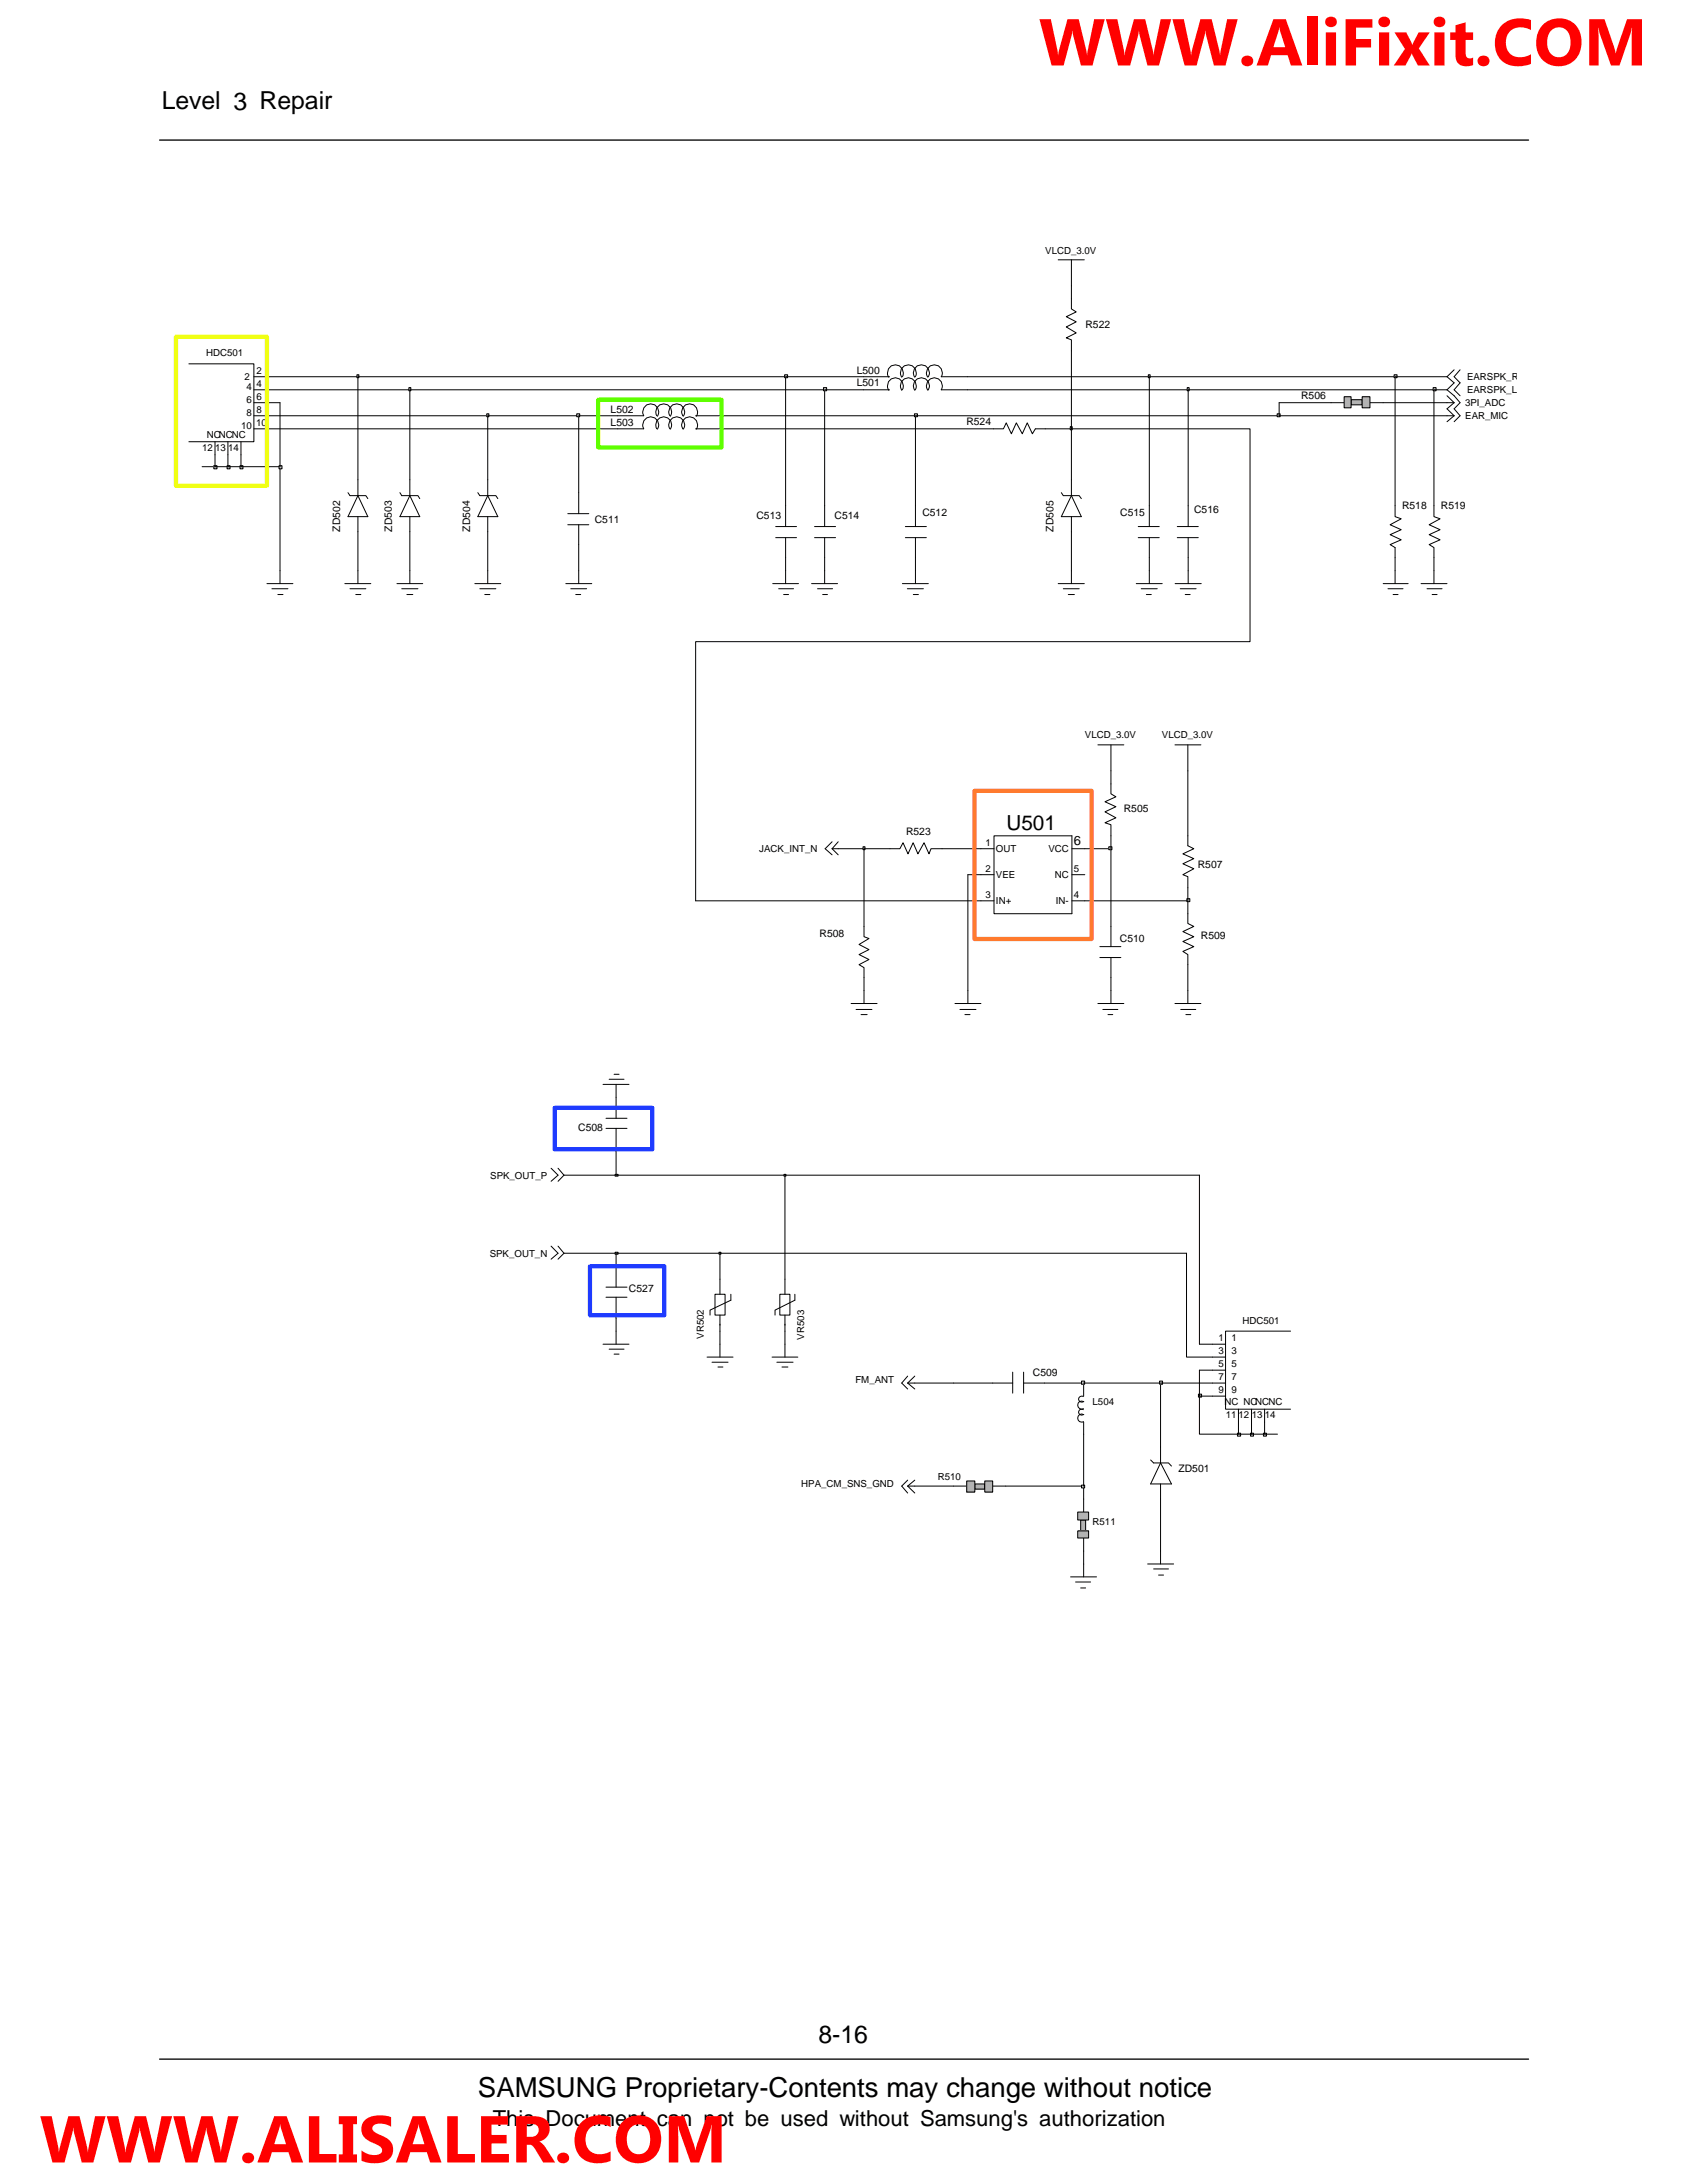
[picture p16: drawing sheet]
<svg xmlns="http://www.w3.org/2000/svg" width="216mm" height="279mm" viewBox="0 0 216 279" stroke-linecap="round" stroke-linejoin="round" font-family="sans-serif">
<defs><g id="words">
<g font-size="8.5" fill="#f00">
<text x="133" y="8.4">WWW.AliFixit.COM</text>
<text x="5.1" y="276.8">WWW.ALISALER.COM</text>
</g>
<text font-size="3.5" x="61.2" y="268.4">SAMSUNG Proprietary-Contents may change without notice</text>
<g font-size="3.2">
<text x="20.7" y="14">Level 3 Repair</text>
<text x="104.7" y="261.5">8-16</text>
</g>
<text font-size="2.8" x="63.1" y="272.1">This Document can not be used without Samsung's authorization</text>
<text font-size="2.7" x="128.8" y="106.2">U501</text>
<text font-size="1.7" x="137.4" y="108.1">6</text>
<g font-size="1.3">
<text x="138.9" y="42">R522</text>
<text x="109.6" y="47.8">L500</text>
<text x="78.1" y="52.8">L502</text>
<text x="109.6" y="49.5">L501</text>
<text x="166.5" y="51">R506</text>
<text x="78.1" y="54.5">L503</text>
<text x="123.7" y="54.4">R524</text>
<text x="152.8" y="65.7">C516</text>
<text x="179.4" y="65.2">R518</text>
<text x="184.4" y="65.2">R519</text>
<text x="43.5" y="68.1" transform="rotate(-90 43.5 68.1)">ZD502</text>
<text x="50.2" y="68.1" transform="rotate(-90 50.2 68.1)">ZD503</text>
<text x="60.2" y="68.1" transform="rotate(-90 60.2 68.1)">ZD504</text>
<text x="76.1" y="66.9">C511</text>
<text x="96.8" y="66.5">C513</text>
<text x="106.8" y="66.5">C514</text>
<text x="118" y="66.1">C512</text>
<text x="134.8" y="68.1" transform="rotate(-90 134.8 68.1)">ZD505</text>
<text x="143.4" y="66.1">C515</text>
<text x="116" y="106.9">R523</text>
<text x="143.8" y="104">R505</text>
<text x="153.3" y="111.1">R507</text>
<text x="104.9" y="119.9">R508</text>
<text x="143.3" y="120.6">C510</text>
<text x="153.7" y="120.1">R509</text>
<text x="74" y="144.7">C508</text>
<text x="80.5" y="165.4">C527</text>
<text x="132.2" y="176.1">C509</text>
<text x="150.8" y="188.3">ZD501</text>
</g>
<g font-size="1.2">
<text x="133.8" y="32.5">VLCD_3.0V</text>
<text x="26.4" y="45.6">HDC501</text>
<text x="32.8" y="47.8">2</text>
<text x="31.3" y="48.6">2</text>
<text x="31.6" y="49.9">4</text>
<text x="31.6" y="51.5">6</text>
<text x="31.6" y="53.2">8</text>
<text x="32.8" y="49.5">4</text>
<text x="32.8" y="51.2">6</text>
<text x="32.8" y="52.8">8</text>
<text x="187.5" y="52">3PI_ADC</text>
<text x="187.5" y="53.7">EAR_MIC</text>
<text x="187.7" y="50.3">EARSPK_L</text>
<text x="187.7" y="48.7">EARSPK_R</text>
<text x="25.9" y="57.7">12</text>
<text x="26.5" y="56">NCNCNC</text>
<text x="27.5" y="57.7">13 14</text>
<text x="30.9" y="54.9">10</text>
<text x="32.8" y="54.5">10</text>
<text x="138.9" y="94.5">VLCD_3.0V</text>
<text x="148.7" y="94.5">VLCD_3.0V</text>
<text x="97.2" y="109.1">JACK_INT_N</text>
<text x="126.1" y="108.2">1</text>
<text x="126.1" y="111.6">2</text>
<text x="127.5" y="109.1">OUT</text>
<text x="127.5" y="112.4">VEE</text>
<text x="134.2" y="109.1">VCC</text>
<text x="135" y="112.4">NC</text>
<text x="137.4" y="111.6">5</text>
<text x="126.1" y="114.9">3</text>
<text x="127.5" y="115.7">IN+</text>
<text x="135.1" y="115.7">IN-</text>
<text x="137.4" y="114.9">4</text>
<text x="62.7" y="150.9">SPK_OUT_P</text>
<text x="62.7" y="160.8">SPK_OUT_N</text>
<text x="90.1" y="171.4" transform="rotate(-90 90.1 171.4)">VR502</text>
<text x="102.9" y="171.4" transform="rotate(-90 102.9 171.4)">VR503</text>
<text x="156" y="171.7">1</text>
<text x="156" y="173.3">3</text>
<text x="157.6" y="171.7">1</text>
<text x="157.6" y="173.3">3</text>
<text x="159" y="169.4">HDC501</text>
<text x="109.5" y="177">FM_ANT</text>
<text x="139.8" y="179.9">L504</text>
<text x="156" y="175">5</text>
<text x="156" y="176.7">7</text>
<text x="156" y="178.3">9</text>
<text x="156.7" y="179.9">NC NCNCNC</text>
<text x="157.6" y="175">5</text>
<text x="157.6" y="176.7">7</text>
<text x="157.6" y="178.3">9</text>
<text x="156.9" y="181.5">11 12</text>
<text x="160.2" y="181.5">13 14</text>
<text x="102.6" y="190.3">HPA_CM_SNS_GND</text>
<text x="120" y="189.4">R510</text>
<text x="139.8" y="195.2">R511</text>
</g>
</g></defs>
<path d="M20.4 263.5h175.2" fill="none" stroke="#000" stroke-width=".17"/>
<path d="M20.8 265.5h174.8v9h-174.8z" fill="#fff"/>
<path d="M20.4 17.9h175.2" fill="none" stroke="#000" stroke-width=".17"/>
<g fill="none" stroke="#000" stroke-width=".13">
<path d="M135.4 33.3h3.4M137.1 38.2v1.3l.6 .4-1.2 .6 1.2 .7-1.2 .6 1.2 .8-1.2 .6 .6 .3v1.4M137.1 33.3v3.3M24.2 46.6h8.3v9.9h-8.3M27.5 56.5v1.7M29.2 56.5v1.7M30.8 56.5v1.7M32.5 54.9h1.7M32.5 51.5h1.7M32.5 49.9h1.7M32.5 48.2h1.7M32.5 53.2h1.7"/>
<path d="M79.1 54.9h3.3a1.03 1.03 0 0 1 .9-1.6 1.03 1.03 0 0 1 .8 1.6M79.1 53.2h3.3a1.03 1.03 0 0 1 .9-1.5 1.03 1.03 0 0 1 .8 1.6M84.1 53.2a1.02 1.02 0 0 1 .9-1.5 1.02 1.02 0 0 1 .8 1.6M84.1 54.9a1.02 1.02 0 0 1 .9-1.6 1.02 1.02 0 0 1 .8 1.6M85.7 53.2a1.01 1.01 0 0 1 .9-1.5 1.01 1.01 0 0 1 .8 1.6M85.7 54.9a1.02 1.02 0 0 1 .9-1.6 1.02 1.02 0 0 1 .8 1.6M87.4 53.2a1.02 1.02 0 0 1 .9-1.5 1.02 1.02 0 0 1 .8 1.6M87.4 54.9a1.02 1.02 0 0 1 .9-1.6 1.02 1.02 0 0 1 .8 1.6M89 54.9h3.4M89 53.2h3.4M110.5 49.9h3.3M115.5 49.9a1.02 1.02 0 0 0-1-1.6 1.02 1.02 0 0 0-.8 1.7"/>
<path d="M117.1 49.9a1.03 1.03 0 0 0-.9-1.6 1.03 1.03 0 0 0-.8 1.7M118.8 49.9a1.03 1.03 0 0 0-.9-1.6 1.03 1.03 0 0 0-.8 1.7M123.8 49.9h-3.3a1.02 1.02 0 0 0-1-1.6 1.02 1.02 0 0 0-.8 1.7M127.1 54.9h1.3l.4-.8 .6 1.4 .7-1.4 .7 1.4 .7-1.4 .6 1.4 .4-.6h1.3M170.3 51.5h1.7M175.3 51.5h1.7M185.2 51.5h.9M185.2 50.7l.9 .8M186.1 47.3l-.9 .9 .9 .8M186.1 50.7l.8 .8-.8 .8M186.1 51.5l-.9 .8M186.9 47.3l-.8 .9 .8 .8"/>
<path d="M34.2 74.7h3.3M34.8 75.4h2.1M35.6 76.1h.6M35.8 73v1.7M50.8 74.7h3.3M51.2 63.1l.2 .3h2.1l.2 .4M51.4 75.4h2.1M52.1 76.1h.7M52.5 61.4v2M52.5 66.1v2M52.5 73v1.7M52.5 63.4l1.2 2.7h-2.5z"/>
<path d="M60.8 74.7h3.3M61.4 75.4h2.1M62 76.1h.7M62.4 73v1.7M72.7 67.2h2.7M72.7 65.7h2.7M74.1 63.1v2.6M74.1 67.2v2.5M99.3 68.8h2.6M99.3 67.4h2.6M100.5 64.7v2.7M100.5 68.8v2.6"/>
<path d="M115.5 74.7h3.3M115.9 68.8h2.7M115.9 67.4h2.7M116.1 75.4h2.1M116.9 76.1h.6M117.2 64.7v2.7M117.2 68.8v2.6M117.2 73v1.7M135.8 63.1l.3 .3h2l.3 .4M137.1 63.4l1.3 2.7h-2.6zM137.1 61.4v2M137.1 66.1v2"/>
<path d="M145.4 74.7h3.3M145.7 67.4h2.7M145.7 68.8h2.7M146.1 75.4h2M146.7 76.1h.6M147.1 64.7v2.7M147.1 68.8v2.6M147.1 73v1.7M150.4 74.7h3.3M151 75.4h2.1M151.7 76.1h.6M152.1 73v1.7"/>
<path d="M178.5 64.7v1.4l.8 .3-1.4 .8 1.4 .6-1.4 .6 1.4 .7-1.4 .6 .6 .4v1.3M181.9 74.7h3.3M182.6 75.4h2M183.3 76.1h.6M183.5 64.7v1.4l.8 .3-1.4 .8 1.4 .6-1.4 .6 1.4 .7-1.4 .6 .6 .4v1.3M183.5 73v1.7"/>
</g>
<path d="M172.9 51.2h1.4v.6h-1.4z" fill="#b3b3b3"/>
<path d="M172.9 51.2h1.4v.6h-1.4z" fill="none" stroke="#000" stroke-width=".13"/>
<path d="M174.3 50.8h1v1.4h-1z" fill="#b3b3b3"/>
<path d="M174.3 50.8h1v1.4h-1z" fill="none" stroke="#000" stroke-width=".13"/>
<path d="M172 50.8h.9v1.4h-.9z" fill="#b3b3b3"/>
<g fill="none" stroke="#000" stroke-width=".13">
<path d="M25.9 59.7h1.6M35.8 59.7v13.3M45.8 48.2v15.2M52.5 49.9v11.5M62.4 53.2v10.2M74.1 53.2v9.9M100.5 48.2v16.5M105.5 49.9v17.5M110.5 48.2h3.3M115.5 48.2a1.01 1.01 0 0 0-1-1.5 1.01 1.01 0 0 0-.8 1.6M117.1 48.2a1.02 1.02 0 0 0-.9-1.5 1.02 1.02 0 0 0-.8 1.6M117.2 53.2v11.5"/>
<path d="M118.8 48.2a1.03 1.03 0 0 0-.9-1.5 1.03 1.03 0 0 0-.8 1.6M123.8 48.2h-3.3a1.01 1.01 0 0 0-1-1.5 1.01 1.01 0 0 0-.8 1.6M137.1 54.9v6.5M147.1 48.2v16.5M152.1 49.9v17.5M172 50.8h.9v1.4h-.9zM178.5 48.2v16.5M183.5 49.9v14.8M185.2 52.3l.9 .9M185.2 53.2h.9M186.1 49l-.9 .9 .9 .8M186.1 52.3l.8 .9-.8 .8"/>
<path d="M186.1 53.2l-.9 .8M186.9 49l-.8 .9 .8 .8M44.1 74.7h3.4M44.5 63.1l.3 .3h2l.3 .4M44.8 75.4h2M45.5 76.1h.7M45.8 66.1v8.6M45.8 63.4l1.3 2.7h-2.6zM52.5 68.1v4.9M61.2 63.1l.2 .3h2.1l.2 .4M62.4 63.4l1.3 2.7h-2.5zM62.4 66.1v6.9"/>
<path d="M72.4 74.7h3.3M73 75.4h2.1M73.7 76.1h.6M74.1 69.7v5M98.9 74.7h3.3M99.7 75.4h1.9M100.3 76.1h.6M100.5 71.4v3.3M103.9 74.7h3.3M104.2 68.8h2.7M104.2 67.4h2.7M104.6 75.4h2"/>
<path d="M105.3 76.1h.6M105.5 68.8v5.9M117.2 71.4v1.6M135.4 74.7h3.4M136.1 75.4h2M136.7 76.1h.8M137.1 68.1v6.6M147.1 71.4v1.6M150.7 67.4h2.7M150.7 68.8h2.7M152.1 68.8v4.2M177 74.7h3.2"/>
<path d="M177.6 75.4h2M178.3 76.1h.6M178.5 71.4v3.3M183.5 71.4v1.6"/>
</g>
<path d="M27.4 59.6h.4v.4h-.4z" fill="#c3c3c3"/>
<path d="M27.4 59.6h.4v.4h-.4zM27.5 58.2v1.5h1.7" fill="none" stroke="#000" stroke-width=".13"/>
<path d="M29.1 59.6h.3v.4h-.3z" fill="#c3c3c3"/>
<path d="M29.1 59.6h.3v.4h-.3zM29.2 58.2v1.5h1.6" fill="none" stroke="#000" stroke-width=".13"/>
<path d="M30.7 59.6h.4v.4h-.4z" fill="#c3c3c3"/>
<path d="M30.7 59.6h.4v.4h-.4zM30.8 58.2v1.5h5" fill="none" stroke="#000" stroke-width=".13"/>
<path d="M35.7 59.6h.4v.4h-.4z" fill="#c3c3c3"/>
<path d="M34.2 54.9h44.9M35.7 59.6h.4v.4h-.4zM35.8 51.5v8.2M92.4 54.9h34.7M133.8 54.9h3.3" fill="none" stroke="#000" stroke-width=".13"/>
<path d="M137 54.6h.2v.4h-.2z" fill="#c3c3c3"/>
<path d="M34.2 53.2h28.2M137 54.6h.2v.4h-.2zM137.1 44.9v10" fill="none" stroke="#000" stroke-width=".13"/>
<path d="M62.3 53h.3v.3h-.3z" fill="#c3c3c3"/>
<path d="M62.3 53h.3v.3h-.3zM62.4 53.2h11.7" fill="none" stroke="#000" stroke-width=".13"/>
<path d="M73.8 53h.4v.3h-.4z" fill="#c3c3c3"/>
<path d="M73.8 53h.4v.3h-.4zM74.1 53.2h5M92.4 53.2h24.8" fill="none" stroke="#000" stroke-width=".13"/>
<path d="M117 53h.4v.3h-.4z" fill="#c3c3c3"/>
<path d="M117 53h.4v.3h-.4zM117.2 53.2h46.5" fill="none" stroke="#000" stroke-width=".13"/>
<path d="M163.4 53h.4v.3h-.4z" fill="#c3c3c3"/>
<path d="M34.2 51.5h1.6M34.2 49.9h18.3M163.4 53h.4v.3h-.4zM170.3 51.5h-6.6v1.7h21.5M177 51.5h8.2" fill="none" stroke="#000" stroke-width=".13"/>
<path d="M52.3 49.6h.3v.4h-.3z" fill="#c3c3c3"/>
<path d="M52.3 49.6h.3v.4h-.3zM52.5 49.9h53" fill="none" stroke="#000" stroke-width=".13"/>
<path d="M105.4 49.6h.4v.4h-.4z" fill="#c3c3c3"/>
<path d="M105.4 49.6h.4v.4h-.4zM105.5 49.9h5M123.8 49.9h28.3" fill="none" stroke="#000" stroke-width=".13"/>
<path d="M151.9 49.6h.3v.4h-.3z" fill="#c3c3c3"/>
<path d="M151.9 49.6h.3v.4h-.3zM152.1 49.9h31.4" fill="none" stroke="#000" stroke-width=".13"/>
<path d="M183.4 49.6h.4v.4h-.4z" fill="#c3c3c3"/>
<path d="M34.2 48.2h11.6M183.4 49.6h.4v.4h-.4zM183.5 49.9h1.7" fill="none" stroke="#000" stroke-width=".13"/>
<path d="M45.7 48h.2v.3h-.2z" fill="#c3c3c3"/>
<path d="M45.7 48h.2v.3h-.2zM45.8 48.2h54.7" fill="none" stroke="#000" stroke-width=".13"/>
<path d="M100.4 48h.4v.3h-.4z" fill="#c3c3c3"/>
<path d="M100.4 48h.4v.3h-.4zM100.5 48.2h10M123.8 48.2h23.3" fill="none" stroke="#000" stroke-width=".13"/>
<path d="M147 48h.2v.3h-.2z" fill="#c3c3c3"/>
<path d="M147 48h.2v.3h-.2zM147.1 48.2h31.4" fill="none" stroke="#000" stroke-width=".13"/>
<path d="M178.4 48h.4v.3h-.4z" fill="#c3c3c3"/>
<path d="M137.1 36.6v1.6M178.4 48h.4v.3h-.4zM178.5 48.2h6.7M138.7 191.9v1.6M138.7 196.8v1.7" fill="none" stroke="#000" stroke-width=".13"/>
<path d="M22.5 43.1h11.7v19.1h-11.7z" fill="none" stroke="#f0ff14" stroke-width=".54"/>
<path d="M76.6 51.2h15.8v6.1h-15.8z" fill="none" stroke="#5fff00" stroke-width=".54"/>
<path d="M138.3 194.5h.6v1.4h-.6z" fill="#b3b3b3"/>
<path d="M138.3 194.5h.6v1.4h-.6z" fill="none" stroke="#000" stroke-width=".13"/>
<path d="M137.9 193.5h1.4v1h-1.4z" fill="#b3b3b3"/>
<path d="M137.9 193.5h1.4v1h-1.4z" fill="none" stroke="#000" stroke-width=".13"/>
<path d="M137.9 195.9h1.4v.9h-1.4z" fill="#b3b3b3"/>
<g fill="none" stroke="#000" stroke-width=".13">
<path d="M77.2 138.8h3.3M78 138.1h1.9M78.6 137.5h.6M78.8 138.8v4.3M70.5 159.5l.9 .9-.9 .8M71.4 159.5l.8 .9-.8 .8M77.6 144.4h2.6M77.6 143.1h2.6M78.8 144.4v2.7M77.2 172h3.3M77.6 164.7h2.6M77.6 166h2.6"/>
<path d="M78 172.7h1.9M78.6 173.3h.6M78.8 162.1v2.6M78.8 166v2.7M78.8 170.4v1.6M90.5 173.7h3.3M91.1 174.3h2.1M91.5 165.7h1.3v2.6h-1.3zM91.9 175h.6M92.1 163.7v2M92.1 168.3v2.1M92.1 172v1.7"/>
<path d="M93.5 165.7v.7l-2.6 1.3v.6M98.8 173.7h3.3M99.4 174.3h2.1M99.8 165.7h1.3v2.6h-1.3zM100.1 175h.7M100.5 163.7v2M100.5 168.3v2.1M100.5 172v1.7M101.7 165.7v.7l-2.5 1.3v.6M116.2 177h.9M116.2 176.1l-.8 .9 .8 .8M116.2 177l.9 .8"/>
<path d="M117.1 176.1l-.9 .9M127 177h2.6M129.6 175.6v2.7M131 177h2.7M131 175.6v2.7M138.6 178.8a.39 .39 0 0 0-.6 .3 .39 .39 0 0 0 .6 .3M138.7 177v1.7M138.7 179.4a.51 .51 0 0 0-.8 .4 .51 .51 0 0 0 .8 .5M155.2 178.7h1.6M155.2 173.7h1.6M155.2 172h1.6M155.2 175.4h1.6"/>
<path d="M155.2 177h1.6M165.2 170.4h-8.4v10h8.4M116.2 189.4l-.8 .8 .8 .9M116.2 190.2l.9 .9M116.2 190.2h.9M117.1 189.4l-.9 .8M122 190.2h1.7M127 190.2h1.7M137.9 195.9h1.4v.9h-1.4zM138.6 180.4a.38 .38 0 0 0-.6 .3 .38 .38 0 0 0 .6 .4M138.7 182v1.6M138.7 181.1a.51 .51 0 0 0-.8 .4 .51 .51 0 0 0 .8 .4"/>
<path d="M147.3 186.9l.3 .3h1.9l.4 .4M148.5 185.2v2M148.5 189.9v2M148.5 198.5v1.7M148.5 187.2l1.4 2.7h-2.6zM158.5 180.4v1.6M160.2 180.4v1.6M161.8 180.4v1.6M137 201.8h3.3M137.6 202.5h2M138.3 203.2h.6M138.7 200.2v1.6"/>
<path d="M146.9 200.2h3.3M147.6 200.8h1.9M148.3 201.6h.6"/>
</g>
<path d="M124.8 189.9h1.2v.7h-1.2z" fill="#b3b3b3"/>
<path d="M124.8 189.9h1.2v.7h-1.2z" fill="none" stroke="#000" stroke-width=".13"/>
<path d="M123.7 189.5h1.1v1.5h-1.1z" fill="#b3b3b3"/>
<path d="M123.7 189.5h1.1v1.5h-1.1z" fill="none" stroke="#000" stroke-width=".13"/>
<path d="M126 189.5h1v1.5h-1z" fill="#b3b3b3"/>
<path d="M70.5 149.5l.9 .9-.9 .8M71.4 149.5l.8 .9-.8 .8M117.1 190.2h4.9M126 189.5h1v1.5h-1zM128.7 190.2h10v1.7M138.7 198.5v1.7M148.5 191.9v6.6" fill="none" stroke="#000" stroke-width=".13"/>
<path d="M138.4 190.1h.4v.3h-.4z" fill="#c3c3c3"/>
<path d="M148.5 177v8.2M153.5 178.7v4.9h5M138.4 190.1h.4v.3h-.4zM138.7 183.6v6.6" fill="none" stroke="#000" stroke-width=".13"/>
<path d="M158.4 183.4h.4v.4h-.4z" fill="#c3c3c3"/>
<path d="M158.4 183.4h.4v.4h-.4zM158.5 182v1.6h1.7" fill="none" stroke="#000" stroke-width=".13"/>
<path d="M160 183.4h.4v.4h-.4z" fill="#c3c3c3"/>
<path d="M160 183.4h.4v.4h-.4zM160.2 182v1.6h1.6" fill="none" stroke="#000" stroke-width=".13"/>
<path d="M161.7 183.4h.4v.4h-.4z" fill="#c3c3c3"/>
<path d="M161.7 183.4h.4v.4h-.4zM161.8 182v1.6h1.7" fill="none" stroke="#000" stroke-width=".13"/>
<path d="M153.4 178.4h.4v.4h-.4z" fill="#c3c3c3"/>
<path d="M117.1 177h9.9M133.7 177h5M153.4 178.4h.4v.4h-.4zM153.5 175.4v3.3h1.7" fill="none" stroke="#000" stroke-width=".13"/>
<path d="M138.4 176.8h.4v.4h-.4z" fill="#c3c3c3"/>
<path d="M138.4 176.8h.4v.4h-.4zM138.7 177h9.8" fill="none" stroke="#000" stroke-width=".13"/>
<path d="M148.4 176.8h.4v.4h-.4z" fill="#c3c3c3"/>
<path d="M100.5 150.4v13.3M153.5 150.4v21.6h1.7M72.2 160.4h6.6v1.7M78.8 168.7v1.7M92.1 160.4v3.3M92.1 170.4v1.6M100.5 170.4v1.6M148.4 176.8h.4v.4h-.4zM148.5 177h6.7M151.8 160.4v13.3h3.4M153.5 175.4h1.7" fill="none" stroke="#000" stroke-width=".13"/>
<path d="M78.7 160.3h.4v.2h-.4z" fill="#c3c3c3"/>
<path d="M78.7 160.3h.4v.2h-.4zM78.8 160.4h13.3" fill="none" stroke="#000" stroke-width=".13"/>
<path d="M92 160.3h.3v.2h-.3z" fill="#c3c3c3"/>
<path d="M72.2 150.4h6.6M92 160.3h.3v.2h-.3zM92.1 160.4h59.7" fill="none" stroke="#000" stroke-width=".13"/>
<path d="M78.7 150.3h.4v.2h-.4z" fill="#c3c3c3"/>
<path d="M78.7 150.3h.4v.2h-.4zM78.8 147.1v3.3h21.7" fill="none" stroke="#000" stroke-width=".13"/>
<path d="M100.3 150.3h.3v.2h-.3z" fill="#c3c3c3"/>
<g fill="none" stroke="#000" stroke-width=".13">
<path d="M140.5 95.3h3.3M142.2 95.3v3.4M150.4 95.3h3.3M152 95.3v3.4M89 115.3h38.2M106.5 107.7l-.9 .9 .9 .8M106.5 108.6l.8 .8M106.5 108.6h.8M107.3 107.7l-.8 .9M110.6 108.6v11.3l.6 .2-1.3 .8 1.3 .6-1.3 .7 1.3 .6-1.3 .7 .7 .3v4.6M113.9 108.6h1.3l.4-.7 .6 1.4 .7-1.4 .6 1.4 .8-1.4 .6 1.4 .2-.7h1.5M123.9 112v16.4"/>
<path d="M125.5 112h1.7M125.5 108.6h1.7M127.2 107h10v9.9h-10zM137.2 115.3h14.8v2.9l.8 .4-1.4 .6 1.4 .7-1.4 .6 1.4 .7-1.4 .6 .6 .4v6.2M137.2 108.6h1.6M137.2 112h1.6M142.2 100.3v1.3l.6 .4-1.4 .6 1.4 .7-1.4 .6 1.4 .8-1.4 .6 .8 .3v1.4M142.2 108.6v12.6M152 107v1.2l.8 .4-1.4 .7 1.4 .6-1.4 .7 1.4 .6-1.4 .8 .6 .2v1.4M108.9 128.4h3.3M109.6 129.2h2M110.2 129.9h.8"/>
<path d="M122.2 128.4h3.3M122.9 129.2h2M123.5 129.9h.6M140.5 128.4h3.3M140.8 121.2h2.6M140.8 122.6h2.6M141.1 129.2h2M141.8 129.9h.6M142.2 122.6v5.8M150.4 128.4h3.3M151.1 129.2h1.9M151.8 129.9h.6"/>
<path d="M100.3 150.3h.3v.2h-.3zM100.5 150.4h53"/>
</g>
<path d="M71 141.8h12.5v5.3h-12.5zM75.5 162.1h9.5v6.2h-9.5z" fill="none" stroke="#1e3bff" stroke-width=".54"/>
<path d="M151.9 115h.4v.4h-.4z" fill="#c3c3c3"/>
<path d="M107.3 108.6h3.3M123.9 112h1.6M151.9 115h.4v.4h-.4zM152 113.6v1.7" fill="none" stroke="#000" stroke-width=".13"/>
<path d="M110.4 108.4h.3v.4h-.3z" fill="#c3c3c3"/>
<path d="M110.4 108.4h.3v.4h-.3zM110.6 108.6h3.3M120.6 108.6h4.9M138.8 108.6h3.4" fill="none" stroke="#000" stroke-width=".13"/>
<path d="M141.9 108.4h.4v.4h-.4z" fill="#c3c3c3"/>
<path d="M137.1 54.9h22.9v27.2h-71v33.2M142.2 98.7v1.6M152 98.7v8.3M141.9 108.4h.4v.4h-.4zM142.2 107v1.6" fill="none" stroke="#000" stroke-width=".13"/>
<path d="M124.7 101.2h15v19h-15z" fill="none" stroke="#ff7a2e" stroke-width=".54"/>
<use href="#words"/>
</svg>
